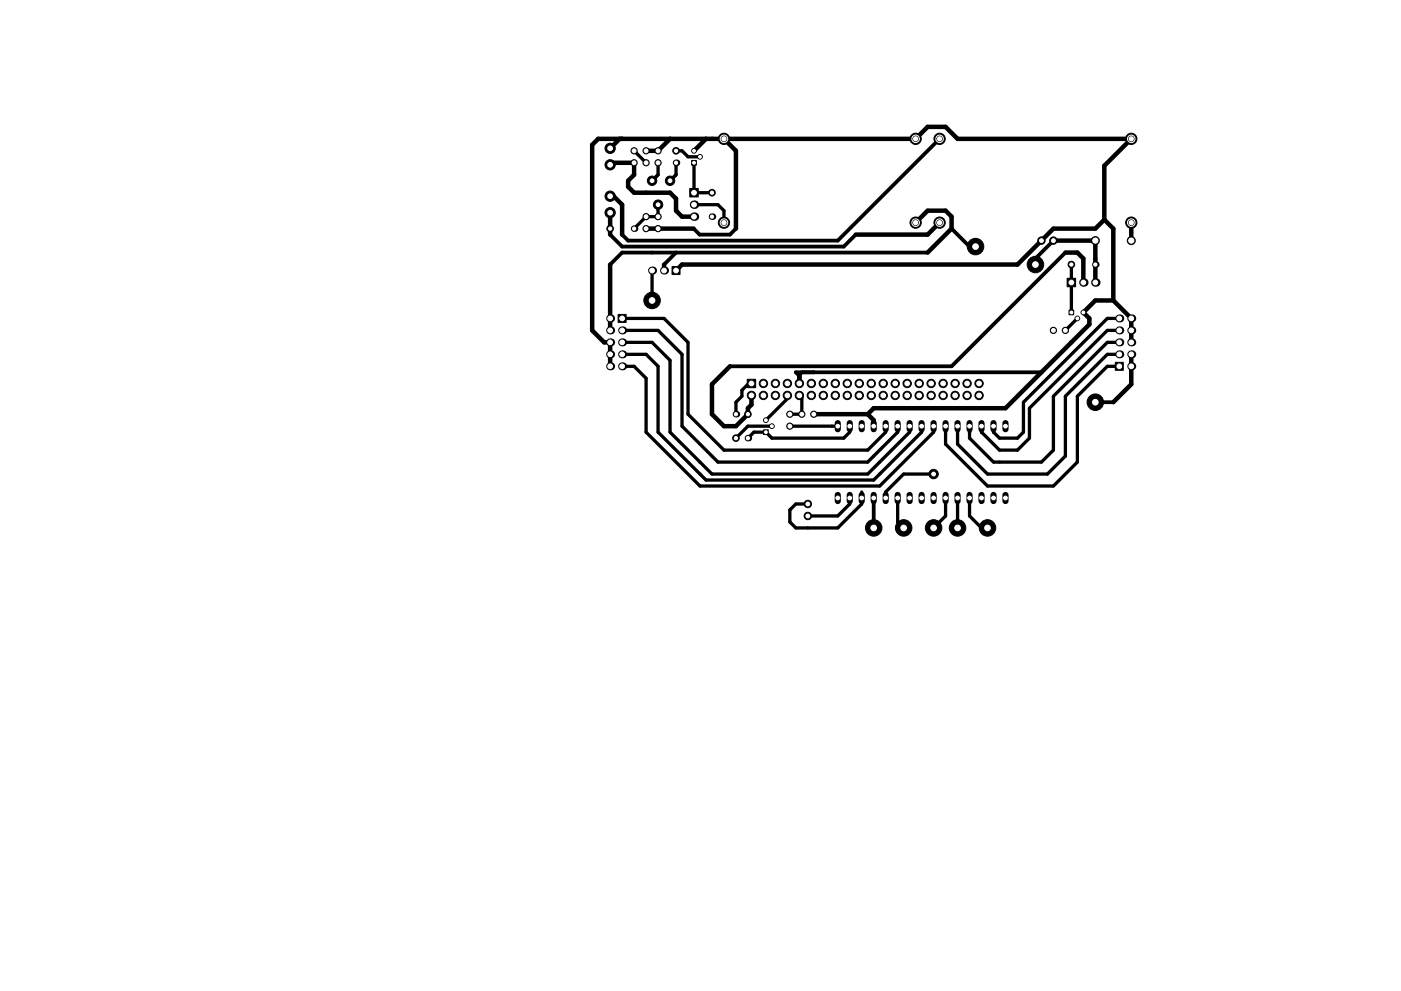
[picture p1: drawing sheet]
<svg xmlns="http://www.w3.org/2000/svg" width="297mm" height="210mm" viewBox="0 0 297 210" stroke-linecap="round" stroke-linejoin="round" font-family="sans-serif">
<!-- layer: Ebene 1 -->
<g fill="#000">
<circle cx="129.4" cy="31.5" r="1.09"/>
<circle cx="129.4" cy="35" r="1.09"/>
<circle cx="134.4" cy="32" r=".66"/>
<circle cx="134.4" cy="34.5" r=".66"/>
<circle cx="137" cy="32" r=".66"/>
<circle cx="137" cy="34.5" r=".66"/>
<circle cx="138.3" cy="38.3" r="1"/>
<circle cx="138.3" cy="38.3" r=".3"/>
<circle cx="139.5" cy="32" r=".66"/>
<circle cx="139.5" cy="34.5" r=".66"/>
<circle cx="142.1" cy="38.3" r="1"/>
<circle cx="142.1" cy="38.3" r=".3"/>
<circle cx="143.3" cy="32" r=".7"/>
<circle cx="143.3" cy="34.5" r=".7"/>
<circle cx="147.1" cy="32" r=".5"/>
<circle cx="148.4" cy="33.3" r=".5"/>
<circle cx="153.5" cy="29.5" r="1.2"/>
<circle cx="194.1" cy="29.5" r="1.2"/>
<circle cx="199.2" cy="29.5" r="1.2"/>
<circle cx="239.9" cy="29.5" r="1.2"/>
<circle cx="129.4" cy="48.5" r=".7"/>
<circle cx="129.4" cy="41.6" r="1.09"/>
<circle cx="129.4" cy="45.1" r="1.09"/>
<circle cx="134.4" cy="48.5" r=".7"/>
<circle cx="137" cy="46" r=".66"/>
<circle cx="137" cy="48.5" r=".66"/>
<circle cx="138.3" cy="57.4" r=".85"/>
<circle cx="139.5" cy="43.4" r="1"/>
<circle cx="139.5" cy="43.4" r=".3"/>
<circle cx="139.5" cy="46" r=".66"/>
<circle cx="139.5" cy="48.5" r=".66"/>
<circle cx="140.8" cy="57.4" r=".85"/>
<circle cx="147.1" cy="43.4" r=".9"/>
<circle cx="147.1" cy="46" r=".9"/>
<circle cx="151" cy="46" r=".7"/>
<circle cx="151" cy="40.9" r=".7"/>
<circle cx="153.5" cy="47.2" r="1.2"/>
<circle cx="194.1" cy="47.2" r="1.2"/>
<circle cx="199.2" cy="47.2" r="1.2"/>
<circle cx="206.8" cy="52.3" r="1.75"/>
<circle cx="206.8" cy="52.3" r=".3"/>
<circle cx="219.5" cy="56.1" r=".3"/>
<circle cx="219.5" cy="56.1" r="1.75"/>
<circle cx="220.8" cy="51" r=".79"/>
<circle cx="223.3" cy="51" r=".79"/>
<circle cx="227.2" cy="56.1" r=".7"/>
<circle cx="229.7" cy="59.9" r=".9"/>
<circle cx="232.2" cy="51" r=".85"/>
<circle cx="232.2" cy="56.1" r=".7"/>
<circle cx="232.2" cy="59.9" r=".9"/>
<circle cx="239.9" cy="51" r=".85"/>
<circle cx="239.9" cy="47.2" r="1.2"/>
<circle cx="129.4" cy="72.6" r=".85"/>
<circle cx="129.4" cy="75.2" r=".85"/>
<circle cx="129.4" cy="70.1" r=".85"/>
<circle cx="129.4" cy="77.7" r=".85"/>
<circle cx="129.4" cy="67.6" r=".85"/>
<circle cx="131.9" cy="70.1" r=".85"/>
<circle cx="131.9" cy="72.6" r=".85"/>
<circle cx="131.9" cy="75.2" r=".85"/>
<circle cx="131.9" cy="77.7" r=".85"/>
<circle cx="138.3" cy="63.7" r="1.75"/>
<circle cx="138.3" cy="63.7" r=".3"/>
<circle cx="223.3" cy="70.1" r=".66"/>
<circle cx="225.9" cy="70.1" r=".66"/>
<circle cx="228.4" cy="67.6" r=".5"/>
<circle cx="229.7" cy="66.3" r=".5"/>
<circle cx="237.3" cy="72.6" r=".85"/>
<circle cx="237.3" cy="67.6" r=".85"/>
<circle cx="237.3" cy="75.2" r=".85"/>
<circle cx="237.3" cy="70.1" r=".85"/>
<circle cx="239.9" cy="77.7" r=".85"/>
<circle cx="239.9" cy="75.2" r=".85"/>
<circle cx="239.9" cy="72.6" r=".85"/>
<circle cx="239.9" cy="70.1" r=".85"/>
<circle cx="239.9" cy="67.6" r=".85"/>
<circle cx="156" cy="93" r=".7"/>
<circle cx="156" cy="87.9" r=".7"/>
<circle cx="158.6" cy="87.9" r=".7"/>
<circle cx="158.6" cy="93" r=".7"/>
<circle cx="159.3" cy="83.9" r=".89"/>
<circle cx="161.9" cy="81.4" r=".89"/>
<circle cx="161.9" cy="83.9" r=".89"/>
<circle cx="162.4" cy="89.1" r=".5"/>
<circle cx="163.7" cy="90.4" r=".5"/>
<circle cx="164.4" cy="81.4" r=".89"/>
<circle cx="164.4" cy="83.9" r=".89"/>
<circle cx="166.9" cy="81.4" r=".89"/>
<circle cx="166.9" cy="83.9" r=".89"/>
<circle cx="167.5" cy="90.4" r=".66"/>
<circle cx="167.5" cy="87.9" r=".66"/>
<circle cx="169.5" cy="81.4" r=".89"/>
<circle cx="169.5" cy="83.9" r=".89"/>
<circle cx="170" cy="87.9" r=".66"/>
<circle cx="172" cy="81.4" r=".89"/>
<circle cx="172" cy="83.9" r=".89"/>
<circle cx="172.5" cy="87.9" r=".66"/>
<circle cx="174.6" cy="81.4" r=".89"/>
<circle cx="174.6" cy="83.9" r=".89"/>
<circle cx="177.1" cy="81.4" r=".89"/>
<circle cx="177.1" cy="83.9" r=".89"/>
<circle cx="179.6" cy="81.4" r=".89"/>
<circle cx="179.6" cy="83.9" r=".89"/>
<circle cx="182.2" cy="81.4" r=".89"/>
<circle cx="182.2" cy="83.9" r=".89"/>
<circle cx="184.7" cy="81.4" r=".89"/>
<circle cx="184.7" cy="83.9" r=".89"/>
<circle cx="187.3" cy="81.4" r=".89"/>
<circle cx="187.3" cy="83.9" r=".89"/>
<circle cx="189.8" cy="81.4" r=".89"/>
<circle cx="189.8" cy="83.9" r=".89"/>
<circle cx="192.3" cy="81.4" r=".89"/>
<circle cx="192.3" cy="83.9" r=".89"/>
<circle cx="194.9" cy="81.4" r=".89"/>
<circle cx="194.9" cy="83.9" r=".89"/>
<circle cx="197.4" cy="81.4" r=".89"/>
<circle cx="197.4" cy="83.9" r=".89"/>
<circle cx="200" cy="81.4" r=".89"/>
<circle cx="200" cy="83.9" r=".89"/>
<circle cx="202.5" cy="81.4" r=".89"/>
<circle cx="202.5" cy="83.9" r=".89"/>
<circle cx="205" cy="81.4" r=".89"/>
<circle cx="205" cy="83.9" r=".89"/>
<circle cx="207.6" cy="81.4" r=".89"/>
<circle cx="207.6" cy="83.9" r=".89"/>
<circle cx="232.2" cy="85.3" r="1.75"/>
<circle cx="232.2" cy="85.3" r=".3"/>
<circle cx="171.3" cy="109.5" r=".79"/>
<circle cx="171.3" cy="106.9" r=".79"/>
<circle cx="185.2" cy="112" r="1.75"/>
<circle cx="185.2" cy="112" r=".3"/>
<circle cx="191.6" cy="112" r="1.75"/>
<circle cx="191.6" cy="112" r=".3"/>
<circle cx="197.9" cy="100.6" r="1"/>
<circle cx="197.9" cy="112" r="1.75"/>
<circle cx="197.9" cy="100.6" r=".3"/>
<circle cx="197.9" cy="112" r=".3"/>
<circle cx="203" cy="112" r="1.75"/>
<circle cx="203" cy="112" r=".3"/>
<circle cx="209.4" cy="112" r="1.75"/>
<circle cx="209.4" cy="112" r=".3"/>
</g>
<g fill="none" stroke="#000" stroke-width=".21">
<circle cx="129.4" cy="31.5" r="1.09"/>
<circle cx="129.4" cy="35" r="1.09"/>
<circle cx="134.4" cy="32" r=".66"/>
<circle cx="134.4" cy="34.5" r=".66"/>
<circle cx="137" cy="32" r=".66"/>
<circle cx="137" cy="34.5" r=".66"/>
<circle cx="138.3" cy="38.3" r="1"/>
<circle cx="138.3" cy="38.3" r=".3"/>
<circle cx="139.5" cy="32" r=".66"/>
<circle cx="139.5" cy="34.5" r=".66"/>
<circle cx="142.1" cy="38.3" r="1"/>
<circle cx="142.1" cy="38.3" r=".3"/>
<circle cx="143.3" cy="32" r=".7"/>
<circle cx="147.1" cy="32" r=".5"/>
<circle cx="148.4" cy="33.3" r=".5"/>
<circle cx="153.5" cy="29.5" r="1.2"/>
<circle cx="194.1" cy="29.5" r="1.2"/>
<circle cx="199.2" cy="29.5" r="1.2"/>
<circle cx="239.9" cy="29.5" r="1.2"/>
<circle cx="129.4" cy="48.5" r=".7"/>
<circle cx="129.4" cy="41.6" r="1.09"/>
<circle cx="129.4" cy="45.1" r="1.09"/>
<circle cx="137" cy="46" r=".66"/>
<circle cx="137" cy="48.5" r=".66"/>
<circle cx="139.5" cy="43.4" r="1"/>
<circle cx="139.5" cy="43.4" r=".3"/>
<circle cx="139.5" cy="46" r=".66"/>
<circle cx="139.5" cy="48.5" r=".66"/>
<circle cx="151" cy="40.9" r=".7"/>
<circle cx="153.5" cy="47.2" r="1.2"/>
<circle cx="194.1" cy="47.2" r="1.2"/>
<circle cx="199.2" cy="47.2" r="1.2"/>
<circle cx="206.8" cy="52.3" r="1.75"/>
<circle cx="206.8" cy="52.3" r=".3"/>
<circle cx="219.5" cy="56.1" r=".3"/>
<circle cx="219.5" cy="56.1" r="1.75"/>
<circle cx="220.8" cy="51" r=".79"/>
<circle cx="223.3" cy="51" r=".79"/>
<circle cx="227.2" cy="56.1" r=".7"/>
<circle cx="232.2" cy="51" r=".85"/>
<circle cx="239.9" cy="51" r=".85"/>
<circle cx="239.9" cy="47.2" r="1.2"/>
<circle cx="138.3" cy="63.7" r="1.75"/>
<circle cx="138.3" cy="63.7" r=".3"/>
<circle cx="223.3" cy="70.1" r=".66"/>
<circle cx="225.9" cy="70.1" r=".66"/>
<circle cx="228.4" cy="67.6" r=".5"/>
<circle cx="229.7" cy="66.3" r=".5"/>
<circle cx="156" cy="93" r=".7"/>
<circle cx="158.6" cy="87.9" r=".7"/>
<circle cx="159.3" cy="83.9" r=".89"/>
<circle cx="161.9" cy="81.4" r=".89"/>
<circle cx="161.9" cy="83.9" r=".89"/>
<circle cx="162.4" cy="89.1" r=".5"/>
<circle cx="163.7" cy="90.4" r=".5"/>
<circle cx="164.4" cy="81.4" r=".89"/>
<circle cx="164.4" cy="83.9" r=".89"/>
<circle cx="166.9" cy="81.4" r=".89"/>
<circle cx="166.9" cy="83.9" r=".89"/>
<circle cx="167.5" cy="90.4" r=".66"/>
<circle cx="167.5" cy="87.9" r=".66"/>
<circle cx="169.5" cy="81.4" r=".89"/>
<circle cx="169.5" cy="83.9" r=".89"/>
<circle cx="170" cy="87.9" r=".66"/>
<circle cx="172" cy="81.4" r=".89"/>
<circle cx="172" cy="83.9" r=".89"/>
<circle cx="172.5" cy="87.9" r=".66"/>
<circle cx="174.6" cy="81.4" r=".89"/>
<circle cx="174.6" cy="83.9" r=".89"/>
<circle cx="177.1" cy="81.4" r=".89"/>
<circle cx="177.1" cy="83.9" r=".89"/>
<circle cx="179.6" cy="81.4" r=".89"/>
<circle cx="179.6" cy="83.9" r=".89"/>
<circle cx="182.2" cy="81.4" r=".89"/>
<circle cx="182.2" cy="83.9" r=".89"/>
<circle cx="184.7" cy="81.4" r=".89"/>
<circle cx="184.7" cy="83.9" r=".89"/>
<circle cx="187.3" cy="81.4" r=".89"/>
<circle cx="187.3" cy="83.9" r=".89"/>
<circle cx="189.8" cy="81.4" r=".89"/>
<circle cx="189.8" cy="83.9" r=".89"/>
<circle cx="192.3" cy="81.4" r=".89"/>
<circle cx="192.3" cy="83.9" r=".89"/>
<circle cx="194.9" cy="81.4" r=".89"/>
<circle cx="194.9" cy="83.9" r=".89"/>
<circle cx="197.4" cy="81.4" r=".89"/>
<circle cx="197.4" cy="83.9" r=".89"/>
<circle cx="200" cy="81.4" r=".89"/>
<circle cx="200" cy="83.9" r=".89"/>
<circle cx="202.5" cy="81.4" r=".89"/>
<circle cx="202.5" cy="83.9" r=".89"/>
<circle cx="205" cy="81.4" r=".89"/>
<circle cx="205" cy="83.9" r=".89"/>
<circle cx="207.6" cy="81.4" r=".89"/>
<circle cx="207.6" cy="83.9" r=".89"/>
<circle cx="232.2" cy="85.3" r="1.75"/>
<circle cx="232.2" cy="85.3" r=".3"/>
<circle cx="171.3" cy="109.5" r=".79"/>
<circle cx="171.3" cy="106.9" r=".79"/>
<circle cx="185.2" cy="112" r="1.75"/>
<circle cx="185.2" cy="112" r=".3"/>
<circle cx="191.6" cy="112" r="1.75"/>
<circle cx="191.6" cy="112" r=".3"/>
<circle cx="197.9" cy="100.6" r="1"/>
<circle cx="197.9" cy="112" r="1.75"/>
<circle cx="197.9" cy="100.6" r=".3"/>
<circle cx="197.9" cy="112" r=".3"/>
<circle cx="203" cy="112" r="1.75"/>
<circle cx="203" cy="112" r=".3"/>
<circle cx="209.4" cy="112" r="1.75"/>
<circle cx="209.4" cy="112" r=".3"/>
</g>
<path d="M146.6 34h1v1h-1zM146.2 40h1.8v1.8h-1.8zM142.5 56.5h1.7v1.7h-1.7zM131.1 66.7h1.7v1.7h-1.7zM226.3 59h1.8v1.8h-1.8zM226.7 65.8h1v1h-1zM236.5 76.9h1.7v1.7h-1.7zM158.4 80.5h1.8v1.7h-1.8zM161.9 91.2h1v1h-1z" fill="#000" stroke="#000" stroke-width=".21"/>
<g fill="none" stroke="#000" stroke-width="1.3">
<path d="M177.6 89.8v1.3M180.2 89.8v1.3M182.7 89.8v1.3M185.2 89.8v1.3M187.8 89.8v1.3M190.3 89.8v1.3M192.9 89.8v1.3M195.4 89.8v1.3M197.9 89.8v1.3M200.5 89.8v1.3M203 89.8v1.3M205.6 89.8v1.3"/>
<path d="M208.1 89.8v1.3M210.6 89.8v1.3M213.2 89.8v1.3M177.6 105v1.3M180.2 105v1.3M182.7 105v1.3M185.2 105v1.3M187.8 105v1.3M190.3 105v1.3M192.9 105v1.3M195.4 105v1.3M197.9 105v1.3"/>
<path d="M200.5 105v1.3M203 105v1.3M205.6 105v1.3M208.1 105v1.3M210.6 105v1.3M213.2 105v1.3"/>
</g>
<path d="M199.2 29.5l-21.6 21.5h-44.4l-1.3-1.2M129.4 49.8l2.5 2.5h47l2.5-2.5M143.3 53.6l-2.5 2.5M147.1 48.5l1.2 1.3h6.5l1.2-1.3M196.7 53.6h-64.8l-2.5 2.5M201.8 48.5l3.8 3.8h1.2M223.3 51l-3.8 3.9v1.2M225.9 53.6l-24.1 24.1h-47M170 79l-.5 .5M220.8 79h-52.1l.8 .7M232.2 85.3h3.8M185.2 105.7v6.3" fill="none" stroke="#000" stroke-width=".8"/>
<g fill="none" stroke="#000" stroke-width=".95">
<path d="M129.4 35l.4-.5h4.6v2.6l-1.2 1.2v1.3l1.2 1.3h7.7l1.2 1.3v2.5l1.3 1.3h2.5M131.4 29.5l-2 2M142.1 29.5l-2.6 2.5h-2.5M149.7 29.5l-2.6 2.5M153.5 29.5l2.5 2.5v16.5M129.4 45.1v4.7M129.4 56.1v14M129.4 41.6h.7l1.8 1.8v6.4M137 48.5h10.1M140.8 56.1v1.3M194.1 47.2l2.6-2.5h3.8l1.3 1.3v2.5l-5.1 5.1M199.2 47.2l-2.5 2.6h-15.3"/>
<path d="M223.3 51h8.9v8.9M225.9 53.6h2.5l1.3 1.3v5M234.1 46.6l-1.9 1.9h-8.9l-7.6 7.6h-71.1l-1.3 1.3M234.1 46.6v-11.4l5.8-5.7h-36.9l-2.5-2.6h-3.8l-2.6 2.6h-67.3l-1.2 1.2v39.4l2.5 2.5h1.3v5.1M234.1 46.6l1.9 1.9v15.2M239.9 47.2v3.8M154.8 77.7l-3.8 3.8v6.4l2.5 2.5h2.5l2.6-2.5v-1.3l.7-.7v-2M169.5 79.5v1.9M236 63.7l3.9 3.9v5M236 63.7h-3.8l-2.5 2.6 1.3 1.3v1.2l-17.8 17.8h-28l-1.2 1.3M239.9 75.2v6.3l-3.9 3.8M172.5 87.9h11.5"/>
<path d="M184 87.9l1.2 1.2v1.3"/>
</g>
<g fill="none" stroke="#000" stroke-width=".7">
<path d="M134.4 32l2.6 2.5M139.5 34.5v2.6l-1.2 1.2M143.3 32h1.3l1.3 1.3h2.5M143.3 34.5v2.6l-1.2 1.2M147.1 34.5v6.4h3.9M138.3 57.4v6.3M139.5 43.4v2.6h-2.5l-2.6 2.5M147.1 43.4h5.1l1.3 1.3v2.5M227.2 56.1v10.2M131.9 77.7h2.5l2.6 2.6v11.4l11.4 11.4h38.1l11.4-11.4v-1.3M131.9 70.1h7.6l5.1 5.1v15.2l7.6 7.6h31.8l6.3-6.3v-1.3M131.9 72.6h6.4l3.8 3.8v15.3l8.9 8.9h33l8.9-8.9v-1.3"/>
<path d="M131.9 75.2h5.1l2.5 2.5v14l10.2 10.1h35.5l10.2-10.1v-1.3M131.9 67.6h8.9l5.1 5v15.3l7.6 7.6h30.5l3.8-3.8v-1.3M228.4 67.6l-2.5 2.5M237.3 75.2h-2.5l-8.9 8.9v12.7l-3.8 3.8h-12.7l-6.4-6.4v-3.8M237.3 70.1h-2.5l-16.5 16.5v6.4l-2.6 2.5h-3.8l-3.8-3.8v-1.3M237.3 67.6h-2.5l-17.8 17.7v6.4l-1.3 1.3h-3.8l-1.3-1.3v-1.3M237.3 72.6h-2.5l-11.5 11.5v11.4l-2.5 2.5h-10.2l-5-5v-2.6M237.3 77.7h-2.5l-6.4 6.4v13.9l-5.1 5.1h-13.9l-8.9-8.9v-3.8M159.3 81v.4h-.6l-1.4 1.4v1.3l-1.3 1.2v2.6M163.7 90.4h-5.1l-2.6 2.6M166.9 83.9v.7l-4.5 4.5M167.5 90.4h10.1"/>
<path d="M169.5 83.9l.5 .5v3.5h-2.5M180.2 90.4v1.3l-1.3 1.3h-15.2l-1.3-1.3h-2.6l-1.2 1.3M180.2 105.7v1.2l-2.6 2.6h-6.3M182.7 104.4v2.5l-5.1 5.1h-8.9l-1.2-1.3v-2.5l1.2-1.3h2.6M190.3 105.7v5l1.3 1.3M197.9 100.6h-6.3l-3.8 3.8v1.3M200.5 105.7v3.8l-2.6 2.5M203 105.7v6.3M205.6 105.7v3.8l2.5 2.5h1.3"/>
</g>
<circle cx="185.2" cy="112" r=".2" fill="#fff"/>
<circle cx="185.2" cy="112" r=".2" fill="none" stroke="#fff" stroke-width=".21"/>
<circle cx="219.5" cy="56.1" r=".2" fill="#fff"/>
<circle cx="219.5" cy="56.1" r=".2" fill="none" stroke="#fff" stroke-width=".21"/>
<circle cx="139.5" cy="43.4" r=".2" fill="#fff"/>
<circle cx="139.5" cy="43.4" r=".2" fill="none" stroke="#fff" stroke-width=".21"/>
<circle cx="203" cy="112" r=".2" fill="#fff"/>
<circle cx="203" cy="112" r=".2" fill="none" stroke="#fff" stroke-width=".21"/>
<circle cx="232.2" cy="85.3" r=".2" fill="#fff"/>
<circle cx="232.2" cy="85.3" r=".2" fill="none" stroke="#fff" stroke-width=".21"/>
<circle cx="206.8" cy="52.3" r=".2" fill="#fff"/>
<circle cx="206.8" cy="52.3" r=".2" fill="none" stroke="#fff" stroke-width=".21"/>
<circle cx="209.4" cy="112" r=".2" fill="#fff"/>
<circle cx="209.4" cy="112" r=".2" fill="none" stroke="#fff" stroke-width=".21"/>
<circle cx="138.3" cy="63.7" r=".2" fill="#fff"/>
<circle cx="138.3" cy="63.7" r=".2" fill="none" stroke="#fff" stroke-width=".21"/>
<circle cx="191.6" cy="112" r=".2" fill="#fff"/>
<circle cx="191.6" cy="112" r=".2" fill="none" stroke="#fff" stroke-width=".21"/>
<circle cx="142.1" cy="38.3" r=".2" fill="#fff"/>
<circle cx="142.1" cy="38.3" r=".2" fill="none" stroke="#fff" stroke-width=".21"/>
<circle cx="197.9" cy="100.6" r=".2" fill="#fff"/>
<circle cx="197.9" cy="100.6" r=".2" fill="none" stroke="#fff" stroke-width=".21"/>
<circle cx="138.3" cy="38.3" r=".2" fill="#fff"/>
<circle cx="138.3" cy="38.3" r=".2" fill="none" stroke="#fff" stroke-width=".21"/>
<circle cx="197.9" cy="112" r=".2" fill="#fff"/>
<circle cx="197.9" cy="112" r=".2" fill="none" stroke="#fff" stroke-width=".21"/>
<circle cx="156" cy="93" r=".35" fill="#fff"/>
<circle cx="156" cy="93" r=".35" fill="none" stroke="#fff" stroke-width=".21"/>
<circle cx="156" cy="87.9" r=".35" fill="#fff"/>
<circle cx="156" cy="87.9" r=".35" fill="none" stroke="#fff" stroke-width=".21"/>
<circle cx="143.3" cy="57.4" r=".5" fill="#fff"/>
<circle cx="143.3" cy="57.4" r=".5" fill="none" stroke="#fff" stroke-width=".21"/>
<circle cx="140.8" cy="57.4" r=".5" fill="#fff"/>
<circle cx="140.8" cy="57.4" r=".5" fill="none" stroke="#fff" stroke-width=".21"/>
<circle cx="138.3" cy="57.4" r=".5" fill="#fff"/>
<circle cx="138.3" cy="57.4" r=".5" fill="none" stroke="#fff" stroke-width=".21"/>
<circle cx="153.5" cy="47.2" r=".56" fill="#fff"/>
<circle cx="153.5" cy="47.2" r=".8" fill="none" stroke="#fff" stroke-width=".21"/>
<circle cx="153.5" cy="29.5" r=".56" fill="#fff"/>
<circle cx="153.5" cy="29.5" r=".8" fill="none" stroke="#fff" stroke-width=".21"/>
<circle cx="194.1" cy="47.2" r=".56" fill="#fff"/>
<circle cx="194.1" cy="47.2" r=".8" fill="none" stroke="#fff" stroke-width=".21"/>
<circle cx="194.1" cy="29.5" r=".56" fill="#fff"/>
<circle cx="194.1" cy="29.5" r=".8" fill="none" stroke="#fff" stroke-width=".21"/>
<circle cx="171.3" cy="106.9" r=".41" fill="#fff"/>
<circle cx="171.3" cy="106.9" r=".41" fill="none" stroke="#fff" stroke-width=".21"/>
<circle cx="171.3" cy="109.5" r=".41" fill="#fff"/>
<circle cx="171.3" cy="109.5" r=".41" fill="none" stroke="#fff" stroke-width=".21"/>
<circle cx="210.6" cy="105.7" r=".4" fill="#fff"/>
<circle cx="210.6" cy="105.7" r=".4" fill="none" stroke="#fff" stroke-width=".21"/>
<circle cx="185.2" cy="105.7" r=".4" fill="#fff"/>
<circle cx="185.2" cy="105.7" r=".4" fill="none" stroke="#fff" stroke-width=".21"/>
<circle cx="205.6" cy="105.7" r=".4" fill="#fff"/>
<circle cx="205.6" cy="105.7" r=".4" fill="none" stroke="#fff" stroke-width=".21"/>
<circle cx="203" cy="105.7" r=".4" fill="#fff"/>
<circle cx="203" cy="105.7" r=".4" fill="none" stroke="#fff" stroke-width=".21"/>
<circle cx="200.5" cy="105.7" r=".4" fill="#fff"/>
<circle cx="200.5" cy="105.7" r=".4" fill="none" stroke="#fff" stroke-width=".21"/>
<circle cx="197.9" cy="105.7" r=".4" fill="#fff"/>
<circle cx="197.9" cy="105.7" r=".4" fill="none" stroke="#fff" stroke-width=".21"/>
<circle cx="195.4" cy="105.7" r=".4" fill="#fff"/>
<circle cx="195.4" cy="105.7" r=".4" fill="none" stroke="#fff" stroke-width=".21"/>
<circle cx="192.9" cy="105.7" r=".4" fill="#fff"/>
<circle cx="192.9" cy="105.7" r=".4" fill="none" stroke="#fff" stroke-width=".21"/>
<circle cx="190.3" cy="105.7" r=".4" fill="#fff"/>
<circle cx="190.3" cy="105.7" r=".4" fill="none" stroke="#fff" stroke-width=".21"/>
<circle cx="187.8" cy="105.7" r=".4" fill="#fff"/>
<circle cx="187.8" cy="105.7" r=".4" fill="none" stroke="#fff" stroke-width=".21"/>
<circle cx="208.1" cy="105.7" r=".4" fill="#fff"/>
<circle cx="208.1" cy="105.7" r=".4" fill="none" stroke="#fff" stroke-width=".21"/>
<circle cx="187.8" cy="90.4" r=".4" fill="#fff"/>
<circle cx="187.8" cy="90.4" r=".4" fill="none" stroke="#fff" stroke-width=".21"/>
<circle cx="190.3" cy="90.4" r=".4" fill="#fff"/>
<circle cx="190.3" cy="90.4" r=".4" fill="none" stroke="#fff" stroke-width=".21"/>
<circle cx="192.9" cy="90.4" r=".4" fill="#fff"/>
<circle cx="192.9" cy="90.4" r=".4" fill="none" stroke="#fff" stroke-width=".21"/>
<circle cx="195.4" cy="90.4" r=".4" fill="#fff"/>
<circle cx="195.4" cy="90.4" r=".4" fill="none" stroke="#fff" stroke-width=".21"/>
<circle cx="197.9" cy="90.4" r=".4" fill="#fff"/>
<circle cx="197.9" cy="90.4" r=".4" fill="none" stroke="#fff" stroke-width=".21"/>
<circle cx="200.5" cy="90.4" r=".4" fill="#fff"/>
<circle cx="200.5" cy="90.4" r=".4" fill="none" stroke="#fff" stroke-width=".21"/>
<circle cx="203" cy="90.4" r=".4" fill="#fff"/>
<circle cx="203" cy="90.4" r=".4" fill="none" stroke="#fff" stroke-width=".21"/>
<circle cx="205.6" cy="90.4" r=".4" fill="#fff"/>
<circle cx="205.6" cy="90.4" r=".4" fill="none" stroke="#fff" stroke-width=".21"/>
<circle cx="208.1" cy="90.4" r=".4" fill="#fff"/>
<circle cx="208.1" cy="90.4" r=".4" fill="none" stroke="#fff" stroke-width=".21"/>
<circle cx="210.6" cy="90.4" r=".4" fill="#fff"/>
<circle cx="210.6" cy="90.4" r=".4" fill="none" stroke="#fff" stroke-width=".21"/>
<circle cx="213.2" cy="90.4" r=".4" fill="#fff"/>
<circle cx="213.2" cy="90.4" r=".4" fill="none" stroke="#fff" stroke-width=".21"/>
<circle cx="213.2" cy="105.7" r=".4" fill="#fff"/>
<circle cx="213.2" cy="105.7" r=".4" fill="none" stroke="#fff" stroke-width=".21"/>
<circle cx="180.2" cy="105.7" r=".4" fill="#fff"/>
<circle cx="180.2" cy="105.7" r=".4" fill="none" stroke="#fff" stroke-width=".21"/>
<circle cx="185.2" cy="90.4" r=".4" fill="#fff"/>
<circle cx="185.2" cy="90.4" r=".4" fill="none" stroke="#fff" stroke-width=".21"/>
<circle cx="177.6" cy="105.7" r=".4" fill="#fff"/>
<circle cx="177.6" cy="105.7" r=".4" fill="none" stroke="#fff" stroke-width=".21"/>
<circle cx="182.7" cy="105.7" r=".4" fill="#fff"/>
<circle cx="182.7" cy="105.7" r=".4" fill="none" stroke="#fff" stroke-width=".21"/>
<circle cx="182.7" cy="90.4" r=".4" fill="#fff"/>
<circle cx="182.7" cy="90.4" r=".4" fill="none" stroke="#fff" stroke-width=".21"/>
<circle cx="180.2" cy="90.4" r=".4" fill="#fff"/>
<circle cx="180.2" cy="90.4" r=".4" fill="none" stroke="#fff" stroke-width=".21"/>
<circle cx="177.6" cy="90.4" r=".4" fill="#fff"/>
<circle cx="177.6" cy="90.4" r=".4" fill="none" stroke="#fff" stroke-width=".21"/>
<circle cx="223.3" cy="51" r=".41" fill="#fff"/>
<circle cx="223.3" cy="51" r=".41" fill="none" stroke="#fff" stroke-width=".21"/>
<circle cx="220.8" cy="51" r=".41" fill="#fff"/>
<circle cx="220.8" cy="51" r=".41" fill="none" stroke="#fff" stroke-width=".21"/>
<circle cx="139.5" cy="34.5" r=".41" fill="#fff"/>
<circle cx="139.5" cy="34.5" r=".41" fill="none" stroke="#fff" stroke-width=".21"/>
<circle cx="139.5" cy="32" r=".41" fill="#fff"/>
<circle cx="139.5" cy="32" r=".41" fill="none" stroke="#fff" stroke-width=".21"/>
<circle cx="137" cy="48.5" r=".41" fill="#fff"/>
<circle cx="137" cy="48.5" r=".41" fill="none" stroke="#fff" stroke-width=".21"/>
<circle cx="137" cy="46" r=".41" fill="#fff"/>
<circle cx="137" cy="46" r=".41" fill="none" stroke="#fff" stroke-width=".21"/>
<circle cx="239.9" cy="51" r=".55" fill="#fff"/>
<circle cx="239.9" cy="51" r=".55" fill="none" stroke="#fff" stroke-width=".21"/>
<circle cx="232.2" cy="51" r=".55" fill="#fff"/>
<circle cx="232.2" cy="51" r=".55" fill="none" stroke="#fff" stroke-width=".21"/>
<circle cx="129.4" cy="41.6" r=".5" fill="#fff"/>
<circle cx="129.4" cy="41.6" r=".5" fill="none" stroke="#fff" stroke-width=".21"/>
<circle cx="129.4" cy="45.1" r=".5" fill="#fff"/>
<circle cx="129.4" cy="45.1" r=".5" fill="none" stroke="#fff" stroke-width=".21"/>
<circle cx="129.4" cy="31.5" r=".5" fill="#fff"/>
<circle cx="129.4" cy="31.5" r=".5" fill="none" stroke="#fff" stroke-width=".21"/>
<circle cx="129.4" cy="35" r=".5" fill="#fff"/>
<circle cx="129.4" cy="35" r=".5" fill="none" stroke="#fff" stroke-width=".21"/>
<circle cx="131.9" cy="67.6" r=".5" fill="#fff"/>
<circle cx="131.9" cy="67.6" r=".5" fill="none" stroke="#fff" stroke-width=".21"/>
<circle cx="129.4" cy="67.6" r=".5" fill="#fff"/>
<circle cx="129.4" cy="67.6" r=".5" fill="none" stroke="#fff" stroke-width=".21"/>
<circle cx="131.9" cy="70.1" r=".5" fill="#fff"/>
<circle cx="131.9" cy="70.1" r=".5" fill="none" stroke="#fff" stroke-width=".21"/>
<circle cx="129.4" cy="70.1" r=".5" fill="#fff"/>
<circle cx="129.4" cy="70.1" r=".5" fill="none" stroke="#fff" stroke-width=".21"/>
<circle cx="131.9" cy="72.6" r=".5" fill="#fff"/>
<circle cx="131.9" cy="72.6" r=".5" fill="none" stroke="#fff" stroke-width=".21"/>
<circle cx="129.4" cy="72.6" r=".5" fill="#fff"/>
<circle cx="129.4" cy="72.6" r=".5" fill="none" stroke="#fff" stroke-width=".21"/>
<circle cx="131.9" cy="75.2" r=".5" fill="#fff"/>
<circle cx="131.9" cy="75.2" r=".5" fill="none" stroke="#fff" stroke-width=".21"/>
<circle cx="129.4" cy="75.2" r=".5" fill="#fff"/>
<circle cx="129.4" cy="75.2" r=".5" fill="none" stroke="#fff" stroke-width=".21"/>
<circle cx="131.9" cy="77.7" r=".5" fill="#fff"/>
<circle cx="131.9" cy="77.7" r=".5" fill="none" stroke="#fff" stroke-width=".21"/>
<circle cx="129.4" cy="77.7" r=".5" fill="#fff"/>
<circle cx="129.4" cy="77.7" r=".5" fill="none" stroke="#fff" stroke-width=".21"/>
<circle cx="237.3" cy="77.7" r=".5" fill="#fff"/>
<circle cx="237.3" cy="77.7" r=".5" fill="none" stroke="#fff" stroke-width=".21"/>
<circle cx="239.9" cy="77.7" r=".5" fill="#fff"/>
<circle cx="239.9" cy="77.7" r=".5" fill="none" stroke="#fff" stroke-width=".21"/>
<circle cx="237.3" cy="75.2" r=".5" fill="#fff"/>
<circle cx="237.3" cy="75.2" r=".5" fill="none" stroke="#fff" stroke-width=".21"/>
<circle cx="239.9" cy="75.2" r=".5" fill="#fff"/>
<circle cx="239.9" cy="75.2" r=".5" fill="none" stroke="#fff" stroke-width=".21"/>
<circle cx="237.3" cy="72.6" r=".5" fill="#fff"/>
<circle cx="237.3" cy="72.6" r=".5" fill="none" stroke="#fff" stroke-width=".21"/>
<circle cx="239.9" cy="72.6" r=".5" fill="#fff"/>
<circle cx="239.9" cy="72.6" r=".5" fill="none" stroke="#fff" stroke-width=".21"/>
<circle cx="237.3" cy="70.1" r=".5" fill="#fff"/>
<circle cx="237.3" cy="70.1" r=".5" fill="none" stroke="#fff" stroke-width=".21"/>
<circle cx="239.9" cy="70.1" r=".5" fill="#fff"/>
<circle cx="239.9" cy="70.1" r=".5" fill="none" stroke="#fff" stroke-width=".21"/>
<circle cx="237.3" cy="67.6" r=".5" fill="#fff"/>
<circle cx="237.3" cy="67.6" r=".5" fill="none" stroke="#fff" stroke-width=".21"/>
<circle cx="239.9" cy="67.6" r=".5" fill="#fff"/>
<circle cx="239.9" cy="67.6" r=".5" fill="none" stroke="#fff" stroke-width=".21"/>
<circle cx="148.4" cy="33.3" r=".3" fill="#fff"/>
<circle cx="148.4" cy="33.3" r=".3" fill="none" stroke="#fff" stroke-width=".21"/>
<circle cx="147.1" cy="32" r=".3" fill="#fff"/>
<circle cx="147.1" cy="32" r=".3" fill="none" stroke="#fff" stroke-width=".21"/>
<circle cx="147.1" cy="34.5" r=".3" fill="#fff"/>
<circle cx="147.1" cy="34.5" r=".3" fill="none" stroke="#fff" stroke-width=".21"/>
<circle cx="147.1" cy="40.9" r=".5" fill="#fff"/>
<circle cx="147.1" cy="40.9" r=".5" fill="none" stroke="#fff" stroke-width=".21"/>
<circle cx="147.1" cy="43.4" r=".5" fill="#fff"/>
<circle cx="147.1" cy="43.4" r=".5" fill="none" stroke="#fff" stroke-width=".21"/>
<circle cx="147.1" cy="46" r=".5" fill="#fff"/>
<circle cx="147.1" cy="46" r=".5" fill="none" stroke="#fff" stroke-width=".21"/>
<circle cx="228.4" cy="67.6" r=".3" fill="#fff"/>
<circle cx="228.4" cy="67.6" r=".3" fill="none" stroke="#fff" stroke-width=".21"/>
<circle cx="229.7" cy="66.3" r=".3" fill="#fff"/>
<circle cx="229.7" cy="66.3" r=".3" fill="none" stroke="#fff" stroke-width=".21"/>
<circle cx="227.2" cy="66.3" r=".3" fill="#fff"/>
<circle cx="227.2" cy="66.3" r=".3" fill="none" stroke="#fff" stroke-width=".21"/>
<circle cx="227.2" cy="59.9" r=".5" fill="#fff"/>
<circle cx="227.2" cy="59.9" r=".5" fill="none" stroke="#fff" stroke-width=".21"/>
<circle cx="229.7" cy="59.9" r=".5" fill="#fff"/>
<circle cx="229.7" cy="59.9" r=".5" fill="none" stroke="#fff" stroke-width=".21"/>
<circle cx="232.2" cy="59.9" r=".5" fill="#fff"/>
<circle cx="232.2" cy="59.9" r=".5" fill="none" stroke="#fff" stroke-width=".21"/>
<circle cx="163.7" cy="90.4" r=".3" fill="#fff"/>
<circle cx="163.7" cy="90.4" r=".3" fill="none" stroke="#fff" stroke-width=".21"/>
<circle cx="162.4" cy="89.1" r=".3" fill="#fff"/>
<circle cx="162.4" cy="89.1" r=".3" fill="none" stroke="#fff" stroke-width=".21"/>
<circle cx="162.4" cy="91.7" r=".3" fill="#fff"/>
<circle cx="162.4" cy="91.7" r=".3" fill="none" stroke="#fff" stroke-width=".21"/>
<circle cx="225.9" cy="70.1" r=".41" fill="#fff"/>
<circle cx="225.9" cy="70.1" r=".41" fill="none" stroke="#fff" stroke-width=".21"/>
<circle cx="223.3" cy="70.1" r=".41" fill="#fff"/>
<circle cx="223.3" cy="70.1" r=".41" fill="none" stroke="#fff" stroke-width=".21"/>
<circle cx="137" cy="32" r=".41" fill="#fff"/>
<circle cx="137" cy="32" r=".41" fill="none" stroke="#fff" stroke-width=".21"/>
<circle cx="137" cy="34.5" r=".41" fill="#fff"/>
<circle cx="137" cy="34.5" r=".41" fill="none" stroke="#fff" stroke-width=".21"/>
<circle cx="134.4" cy="34.5" r=".41" fill="#fff"/>
<circle cx="134.4" cy="34.5" r=".41" fill="none" stroke="#fff" stroke-width=".21"/>
<circle cx="134.4" cy="32" r=".41" fill="#fff"/>
<circle cx="134.4" cy="32" r=".41" fill="none" stroke="#fff" stroke-width=".21"/>
<circle cx="139.5" cy="46" r=".41" fill="#fff"/>
<circle cx="139.5" cy="46" r=".41" fill="none" stroke="#fff" stroke-width=".21"/>
<circle cx="139.5" cy="48.5" r=".41" fill="#fff"/>
<circle cx="139.5" cy="48.5" r=".41" fill="none" stroke="#fff" stroke-width=".21"/>
<circle cx="167.5" cy="90.4" r=".41" fill="#fff"/>
<circle cx="167.5" cy="90.4" r=".41" fill="none" stroke="#fff" stroke-width=".21"/>
<circle cx="167.5" cy="87.9" r=".41" fill="#fff"/>
<circle cx="167.5" cy="87.9" r=".41" fill="none" stroke="#fff" stroke-width=".21"/>
<circle cx="170" cy="87.9" r=".41" fill="#fff"/>
<circle cx="170" cy="87.9" r=".41" fill="none" stroke="#fff" stroke-width=".21"/>
<circle cx="172.5" cy="87.9" r=".41" fill="#fff"/>
<circle cx="172.5" cy="87.9" r=".41" fill="none" stroke="#fff" stroke-width=".21"/>
<circle cx="159.3" cy="81.4" r=".5" fill="#fff"/>
<circle cx="159.3" cy="81.4" r=".5" fill="none" stroke="#fff" stroke-width=".21"/>
<circle cx="159.3" cy="83.9" r=".5" fill="#fff"/>
<circle cx="159.3" cy="83.9" r=".5" fill="none" stroke="#fff" stroke-width=".21"/>
<circle cx="161.9" cy="81.4" r=".5" fill="#fff"/>
<circle cx="161.9" cy="81.4" r=".5" fill="none" stroke="#fff" stroke-width=".21"/>
<circle cx="161.9" cy="83.9" r=".5" fill="#fff"/>
<circle cx="161.9" cy="83.9" r=".5" fill="none" stroke="#fff" stroke-width=".21"/>
<circle cx="164.4" cy="81.4" r=".5" fill="#fff"/>
<circle cx="164.4" cy="81.4" r=".5" fill="none" stroke="#fff" stroke-width=".21"/>
<circle cx="164.4" cy="83.9" r=".5" fill="#fff"/>
<circle cx="164.4" cy="83.9" r=".5" fill="none" stroke="#fff" stroke-width=".21"/>
<circle cx="166.9" cy="81.4" r=".5" fill="#fff"/>
<circle cx="166.9" cy="81.4" r=".5" fill="none" stroke="#fff" stroke-width=".21"/>
<circle cx="166.9" cy="83.9" r=".5" fill="#fff"/>
<circle cx="166.9" cy="83.9" r=".5" fill="none" stroke="#fff" stroke-width=".21"/>
<circle cx="169.5" cy="81.4" r=".5" fill="#fff"/>
<circle cx="169.5" cy="81.4" r=".5" fill="none" stroke="#fff" stroke-width=".21"/>
<circle cx="169.5" cy="83.9" r=".5" fill="#fff"/>
<circle cx="169.5" cy="83.9" r=".5" fill="none" stroke="#fff" stroke-width=".21"/>
<circle cx="172" cy="81.4" r=".5" fill="#fff"/>
<circle cx="172" cy="81.4" r=".5" fill="none" stroke="#fff" stroke-width=".21"/>
<circle cx="172" cy="83.9" r=".5" fill="#fff"/>
<circle cx="172" cy="83.9" r=".5" fill="none" stroke="#fff" stroke-width=".21"/>
<circle cx="174.6" cy="81.4" r=".5" fill="#fff"/>
<circle cx="174.6" cy="81.4" r=".5" fill="none" stroke="#fff" stroke-width=".21"/>
<circle cx="174.6" cy="83.9" r=".5" fill="#fff"/>
<circle cx="174.6" cy="83.9" r=".5" fill="none" stroke="#fff" stroke-width=".21"/>
<circle cx="177.1" cy="81.4" r=".5" fill="#fff"/>
<circle cx="177.1" cy="81.4" r=".5" fill="none" stroke="#fff" stroke-width=".21"/>
<circle cx="177.1" cy="83.9" r=".5" fill="#fff"/>
<circle cx="177.1" cy="83.9" r=".5" fill="none" stroke="#fff" stroke-width=".21"/>
<circle cx="179.6" cy="81.4" r=".5" fill="#fff"/>
<circle cx="179.6" cy="81.4" r=".5" fill="none" stroke="#fff" stroke-width=".21"/>
<circle cx="179.6" cy="83.9" r=".5" fill="#fff"/>
<circle cx="179.6" cy="83.9" r=".5" fill="none" stroke="#fff" stroke-width=".21"/>
<circle cx="182.2" cy="81.4" r=".5" fill="#fff"/>
<circle cx="182.2" cy="81.4" r=".5" fill="none" stroke="#fff" stroke-width=".21"/>
<circle cx="182.2" cy="83.9" r=".5" fill="#fff"/>
<circle cx="182.2" cy="83.9" r=".5" fill="none" stroke="#fff" stroke-width=".21"/>
<circle cx="184.7" cy="81.4" r=".5" fill="#fff"/>
<circle cx="184.7" cy="81.4" r=".5" fill="none" stroke="#fff" stroke-width=".21"/>
<circle cx="184.7" cy="83.9" r=".5" fill="#fff"/>
<circle cx="184.7" cy="83.9" r=".5" fill="none" stroke="#fff" stroke-width=".21"/>
<circle cx="187.3" cy="81.4" r=".5" fill="#fff"/>
<circle cx="187.3" cy="81.4" r=".5" fill="none" stroke="#fff" stroke-width=".21"/>
<circle cx="187.3" cy="83.9" r=".5" fill="#fff"/>
<circle cx="187.3" cy="83.9" r=".5" fill="none" stroke="#fff" stroke-width=".21"/>
<circle cx="189.8" cy="81.4" r=".5" fill="#fff"/>
<circle cx="189.8" cy="81.4" r=".5" fill="none" stroke="#fff" stroke-width=".21"/>
<circle cx="189.8" cy="83.9" r=".5" fill="#fff"/>
<circle cx="189.8" cy="83.9" r=".5" fill="none" stroke="#fff" stroke-width=".21"/>
<circle cx="192.3" cy="81.4" r=".5" fill="#fff"/>
<circle cx="192.3" cy="81.4" r=".5" fill="none" stroke="#fff" stroke-width=".21"/>
<circle cx="192.3" cy="83.9" r=".5" fill="#fff"/>
<circle cx="192.3" cy="83.9" r=".5" fill="none" stroke="#fff" stroke-width=".21"/>
<circle cx="194.9" cy="81.4" r=".5" fill="#fff"/>
<circle cx="194.9" cy="81.4" r=".5" fill="none" stroke="#fff" stroke-width=".21"/>
<circle cx="194.9" cy="83.9" r=".5" fill="#fff"/>
<circle cx="194.9" cy="83.9" r=".5" fill="none" stroke="#fff" stroke-width=".21"/>
<circle cx="197.4" cy="81.4" r=".5" fill="#fff"/>
<circle cx="197.4" cy="81.4" r=".5" fill="none" stroke="#fff" stroke-width=".21"/>
<circle cx="197.4" cy="83.9" r=".5" fill="#fff"/>
<circle cx="197.4" cy="83.9" r=".5" fill="none" stroke="#fff" stroke-width=".21"/>
<circle cx="200" cy="81.4" r=".5" fill="#fff"/>
<circle cx="200" cy="81.4" r=".5" fill="none" stroke="#fff" stroke-width=".21"/>
<circle cx="200" cy="83.9" r=".5" fill="#fff"/>
<circle cx="200" cy="83.9" r=".5" fill="none" stroke="#fff" stroke-width=".21"/>
<circle cx="202.5" cy="81.4" r=".5" fill="#fff"/>
<circle cx="202.5" cy="81.4" r=".5" fill="none" stroke="#fff" stroke-width=".21"/>
<circle cx="202.5" cy="83.9" r=".5" fill="#fff"/>
<circle cx="202.5" cy="83.9" r=".5" fill="none" stroke="#fff" stroke-width=".21"/>
<circle cx="205" cy="81.4" r=".5" fill="#fff"/>
<circle cx="205" cy="81.4" r=".5" fill="none" stroke="#fff" stroke-width=".21"/>
<circle cx="205" cy="83.9" r=".5" fill="#fff"/>
<circle cx="205" cy="83.9" r=".5" fill="none" stroke="#fff" stroke-width=".21"/>
<circle cx="207.6" cy="81.4" r=".5" fill="#fff"/>
<circle cx="207.6" cy="81.4" r=".5" fill="none" stroke="#fff" stroke-width=".21"/>
<circle cx="207.6" cy="83.9" r=".5" fill="#fff"/>
<circle cx="207.6" cy="83.9" r=".5" fill="none" stroke="#fff" stroke-width=".21"/>
<circle cx="158.6" cy="87.9" r=".35" fill="#fff"/>
<circle cx="158.6" cy="87.9" r=".35" fill="none" stroke="#fff" stroke-width=".21"/>
<circle cx="158.6" cy="93" r=".35" fill="#fff"/>
<circle cx="158.6" cy="93" r=".35" fill="none" stroke="#fff" stroke-width=".21"/>
<circle cx="151" cy="40.9" r=".35" fill="#fff"/>
<circle cx="151" cy="40.9" r=".35" fill="none" stroke="#fff" stroke-width=".21"/>
<circle cx="151" cy="46" r=".35" fill="#fff"/>
<circle cx="151" cy="46" r=".35" fill="none" stroke="#fff" stroke-width=".21"/>
<circle cx="227.2" cy="56.1" r=".35" fill="#fff"/>
<circle cx="227.2" cy="56.1" r=".35" fill="none" stroke="#fff" stroke-width=".21"/>
<circle cx="232.2" cy="56.1" r=".35" fill="#fff"/>
<circle cx="232.2" cy="56.1" r=".35" fill="none" stroke="#fff" stroke-width=".21"/>
<circle cx="129.4" cy="48.5" r=".35" fill="#fff"/>
<circle cx="129.4" cy="48.5" r=".35" fill="none" stroke="#fff" stroke-width=".21"/>
<circle cx="134.4" cy="48.5" r=".35" fill="#fff"/>
<circle cx="134.4" cy="48.5" r=".35" fill="none" stroke="#fff" stroke-width=".21"/>
<circle cx="199.2" cy="47.2" r=".56" fill="#fff"/>
<circle cx="199.2" cy="47.2" r=".8" fill="none" stroke="#fff" stroke-width=".21"/>
<circle cx="199.2" cy="29.5" r=".56" fill="#fff"/>
<circle cx="199.2" cy="29.5" r=".8" fill="none" stroke="#fff" stroke-width=".21"/>
<circle cx="239.9" cy="47.2" r=".56" fill="#fff"/>
<circle cx="239.9" cy="47.2" r=".8" fill="none" stroke="#fff" stroke-width=".21"/>
<circle cx="239.9" cy="29.5" r=".56" fill="#fff"/>
<circle cx="239.9" cy="29.5" r=".8" fill="none" stroke="#fff" stroke-width=".21"/>
<circle cx="143.3" cy="32" r=".35" fill="#fff"/>
<circle cx="143.3" cy="32" r=".35" fill="none" stroke="#fff" stroke-width=".21"/>
<circle cx="143.3" cy="34.5" r=".35" fill="#fff"/>
<circle cx="143.3" cy="34.5" r=".35" fill="none" stroke="#fff" stroke-width=".21"/>
<circle cx="203" cy="112" r=".6" fill="#fff"/>
<circle cx="203" cy="112" r=".6" fill="none" stroke="#fff" stroke-width=".21"/>
<circle cx="197.9" cy="112" r=".6" fill="#fff"/>
<circle cx="197.9" cy="112" r=".6" fill="none" stroke="#fff" stroke-width=".21"/>
<circle cx="219.5" cy="56.1" r=".6" fill="#fff"/>
<circle cx="219.5" cy="56.1" r=".6" fill="none" stroke="#fff" stroke-width=".21"/>
<circle cx="232.2" cy="85.3" r=".6" fill="#fff"/>
<circle cx="232.2" cy="85.3" r=".6" fill="none" stroke="#fff" stroke-width=".21"/>
<circle cx="206.8" cy="52.3" r=".6" fill="#fff"/>
<circle cx="206.8" cy="52.3" r=".6" fill="none" stroke="#fff" stroke-width=".21"/>
<circle cx="139.5" cy="43.4" r=".4" fill="#fff"/>
<circle cx="139.5" cy="43.4" r=".4" fill="none" stroke="#fff" stroke-width=".21"/>
<circle cx="138.3" cy="38.3" r=".4" fill="#fff"/>
<circle cx="138.3" cy="38.3" r=".4" fill="none" stroke="#fff" stroke-width=".21"/>
<circle cx="142.1" cy="38.3" r=".4" fill="#fff"/>
<circle cx="142.1" cy="38.3" r=".4" fill="none" stroke="#fff" stroke-width=".21"/>
<circle cx="138.3" cy="63.7" r=".6" fill="#fff"/>
<circle cx="138.3" cy="63.7" r=".6" fill="none" stroke="#fff" stroke-width=".21"/>
<circle cx="209.4" cy="112" r=".6" fill="#fff"/>
<circle cx="209.4" cy="112" r=".6" fill="none" stroke="#fff" stroke-width=".21"/>
<circle cx="197.9" cy="100.6" r=".4" fill="#fff"/>
<circle cx="197.9" cy="100.6" r=".4" fill="none" stroke="#fff" stroke-width=".21"/>
<circle cx="191.6" cy="112" r=".6" fill="#fff"/>
<circle cx="191.6" cy="112" r=".6" fill="none" stroke="#fff" stroke-width=".21"/>
<circle cx="185.2" cy="112" r=".6" fill="#fff"/>
<circle cx="185.2" cy="112" r=".6" fill="none" stroke="#fff" stroke-width=".21"/>
</svg>
